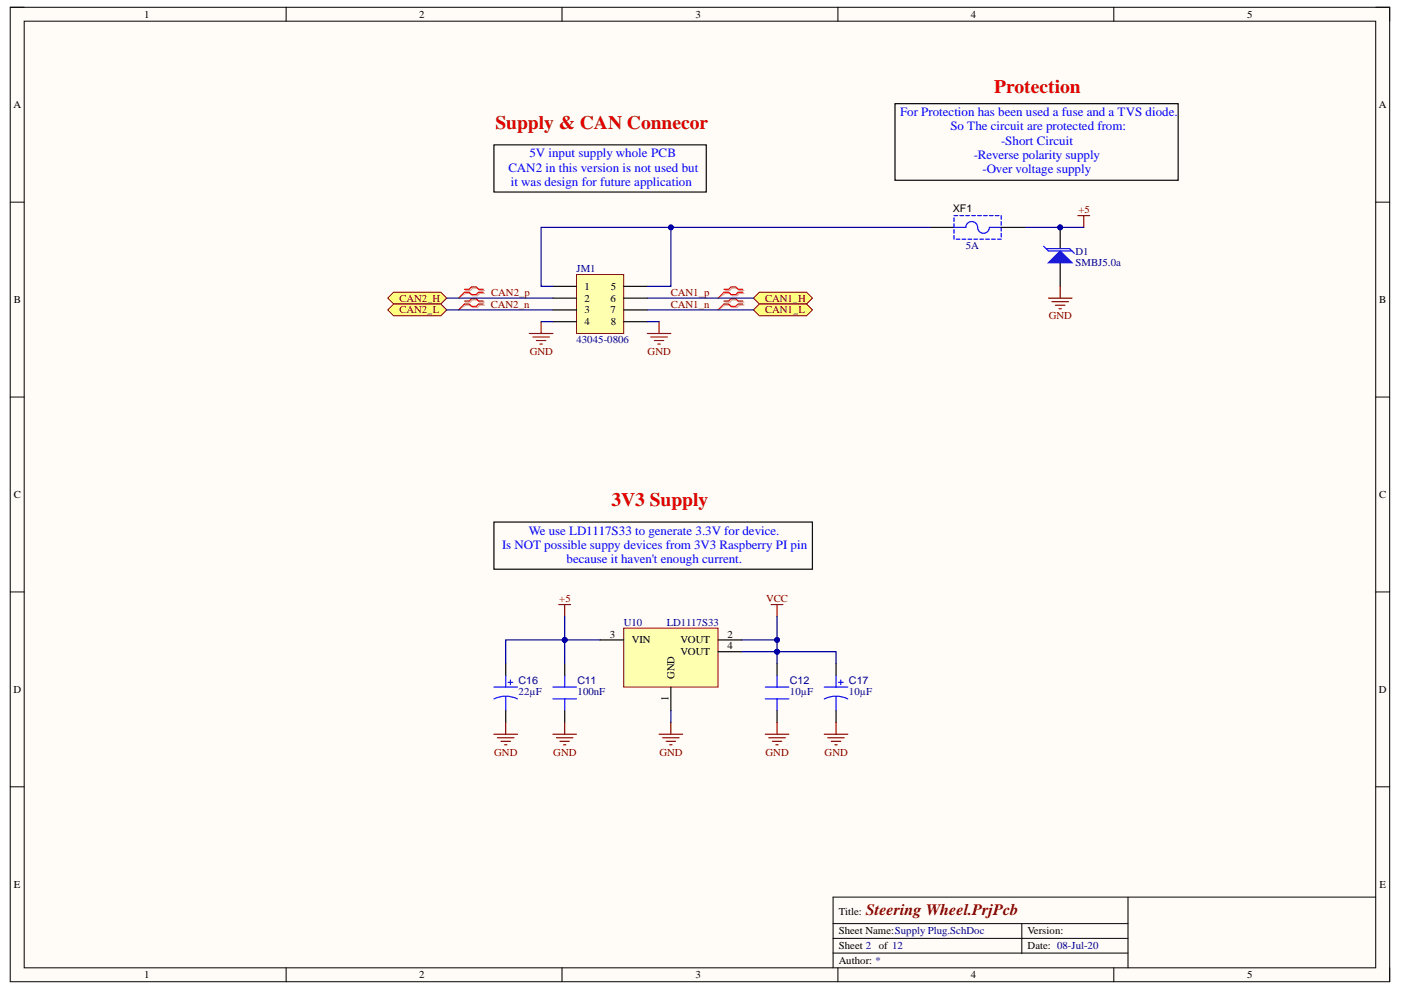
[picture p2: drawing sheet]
<svg xmlns="http://www.w3.org/2000/svg" width="297mm" height="210mm" viewBox="0 0 297 210" stroke-linecap="round" stroke-linejoin="round" font-family="sans-serif">
<defs><g id="words">
<g font-size="4.1" fill="#f00">
<text x="210.8" y="19.8">Protection</text>
<text x="129.6" y="107.3">3V3 Supply</text>
</g>
<text font-size="4.1" fill="#c00" x="105" y="27.3">Supply &amp; CAN Connecor</text>
<text font-size="3.4" fill="#800000" x="183.6" y="194">Steering Wheel.PrjPcb</text>
<g font-size="2.7" fill="#00f">
<text x="190.8" y="24.6">For Protection has been used a fuse and a TVS diode.</text>
<text x="201.5" y="27.6">So The circuit are protected from:</text>
<text x="112.3" y="33.4">5V input supply whole PCB</text>
<text x="206.4" y="33.6">-Reverse polarity supply</text>
<text x="212.3" y="30.6">-Short Circuit</text>
<text x="107.8" y="36.4">CAN2 in this version is not used but</text>
<text x="108.3" y="39.4">it was design for future application</text>
<text x="208.3" y="36.6">-Over voltage supply</text>
<text x="112.1" y="113.4">We use LD1117S33 to generate 3.3V for device.</text>
<text x="106.4" y="116.4">Is NOT possible suppy devices from 3V3 Raspberry PI pin</text>
<text x="120.1" y="119.4">because it haven't enough current.</text>
</g>
<g font-size="2.3">
<text x="143" y="143.9" transform="rotate(-90 143 143.9)">GND</text>
<text x="141.8" y="148.5" transform="rotate(-90 141.8 148.5)">1</text>
</g>
<g font-size="2.2">
<text x="30.5" y="3.8">1</text>
<text x="88.9" y="3.8">2</text>
<text x="147.4" y="3.8">3</text>
<text x="205.8" y="3.8">4</text>
<text x="264.4" y="3.8">5</text>
<text x="2.8" y="23">A</text>
<text x="292.4" y="23">A</text>
<text x="202" y="45">XF1</text>
<text x="3" y="64.3">B</text>
<text x="123.9" y="61.5">1</text>
<text x="123.9" y="63.9">2</text>
<text x="129.4" y="63.9">6</text>
<text x="129.5" y="61.5">5</text>
<text x="292.4" y="64.3">B</text>
<text x="123.9" y="66.4">3</text>
<text x="123.9" y="69">4</text>
<text x="129.4" y="66.4">7</text>
<text x="129.5" y="69">8</text>
<text x="2.9" y="105.6">C</text>
<text x="292.4" y="105.6">C</text>
<text x="129.3" y="135.2">3</text>
<text x="134" y="136.4">VIN</text>
<text x="144.3" y="136.4">VOUT</text>
<text x="154.2" y="135.2">2</text>
<text x="154.2" y="137.7">4</text>
<text x="144.3" y="138.9">VOUT</text>
<text x="2.9" y="146.9">D</text>
<text x="292.4" y="146.9">D</text>
<text x="3" y="188.3">E</text>
<text x="292.5" y="188.3">E</text>
<text x="177.8" y="194">Title:</text>
<text x="177.8" y="198.1">Sheet Name:Supply Plug.SchDoc</text>
<text x="177.8" y="201.3">Sheet 2</text>
<text x="186.3" y="201.3">of 12</text>
<text x="217.9" y="201.3">Date: 08-Jul-20</text>
<text x="217.9" y="198.1">Version:</text>
<text x="30.5" y="207.4">1</text>
<text x="88.9" y="207.4">2</text>
<text x="147.4" y="207.4">3</text>
<text x="177.8" y="204.4">Author: *</text>
<text x="205.8" y="207.4">4</text>
<text x="264.4" y="207.4">5</text>
</g>
<g font-size="2.2" fill="#800000">
<text x="228.6" y="45.2">+5</text>
<text x="84.7" y="63.9">CAN2_H</text>
<text x="104.1" y="65.2">CAN2_n</text>
<text x="104.1" y="62.7">CAN2_p</text>
<text x="142.2" y="62.7">CAN1_p</text>
<text x="142.2" y="65.2">CAN1_n</text>
<text x="162.2" y="63.9">CAN1_H</text>
<text x="84.7" y="66.4">CAN2_L</text>
<text x="162.2" y="66.4">CAN1_L</text>
<text x="222.3" y="67.7">GND</text>
<text x="112.3" y="75.2">GND</text>
<text x="137.3" y="75.2">GND</text>
<text x="118.6" y="127.7">+5</text>
<text x="162.4" y="127.7">VCC</text>
<text x="104.8" y="160.2">GND</text>
<text x="117.3" y="160.2">GND</text>
<text x="139.8" y="160.2">GND</text>
<text x="162.3" y="160.2">GND</text>
<text x="174.8" y="160.2">GND</text>
</g>
<g font-size="2.2" fill="#000080">
<text x="204.7" y="52.7">5A</text>
<text x="228" y="54">D1</text>
<text x="122.2" y="57.7">JM1</text>
<text x="228" y="56.5">SMBJ5.0a</text>
<text x="122.2" y="72.7">43045-0806</text>
<text x="132.2" y="132.7">U10</text>
<text x="141.4" y="132.7">LD1117S33</text>
<text x="109.9" y="147.4">22µF</text>
<text x="109.9" y="144.9">C16</text>
<text x="122.5" y="147.4">100nF</text>
<text x="122.5" y="144.9">C11</text>
<text x="167.5" y="147.4">10µF</text>
<text x="167.5" y="144.9">C12</text>
<text x="180" y="147.4">10µF</text>
<text x="180" y="144.9">C17</text>
</g>
</g></defs>
<path d="M2.2 1.5h292.4v206.6h-292.4z" fill-rule="evenodd" fill="#fffcf8"/>
<path d="M2.2 1.5h292.4v206.6h-292.4z" fill="none" stroke="#000" stroke-width=".21"/>
<path d="M5.1 4.5h286.6v200.7h-286.6z" fill-rule="evenodd" fill="#fffcf8"/>
<g fill="none" stroke="#000" stroke-width=".21">
<path d="M2.2 1.5h2.9M5.1 4.5h286.6v200.7h-286.6zM60.7 1.5v3M119.2 1.5v3M177.7 1.5v3M236.1 1.5v3M291.7 1.5h2.9v3M2.2 42.9h2.9M291.7 42.9h2.9M2.2 84.2h2.9M291.7 84.2h2.9M2.2 125.5h2.9"/>
<path d="M291.7 125.5h2.9M2.2 166.8h2.9M291.7 166.8h2.9M176.6 195.8h62.6M176.6 199h62.6M216.6 195.8v6.4M239.2 190.2v15M291.7 190.2h-115.1v15M60.7 205.2v2.9M119.2 205.2v2.9M176.6 202.1h62.6M177.7 205.2v2.9"/>
<path d="M236.1 205.2v2.9M294.6 205.2v2.9"/>
</g>
<path d="M161 62h10l1.3 1.2-1.3 1.3h-10l-1.3-1.3z" fill-rule="evenodd" fill="#ffff80"/>
<path d="M161 62h10l1.3 1.2-1.3 1.3h-10l-1.3-1.3z" fill="none" stroke="#800000" stroke-width=".21"/>
<path d="M161 64.5h10l1.3 1.2-1.3 1.3h-10l-1.3-1.3z" fill-rule="evenodd" fill="#ffff80"/>
<path d="M161 64.5h10l1.3 1.2-1.3 1.3h-10l-1.3-1.3z" fill="none" stroke="#800000" stroke-width=".21"/>
<path d="M83.5 62h10l1.2 1.2-1.2 1.3h-10l-1.3-1.3z" fill-rule="evenodd" fill="#ffff80"/>
<path d="M83.5 62h10l1.2 1.2-1.2 1.3h-10l-1.3-1.3z" fill="none" stroke="#800000" stroke-width=".21"/>
<path d="M83.5 64.5h10l1.2 1.2-1.2 1.3h-10l-1.3-1.3z" fill-rule="evenodd" fill="#ffff80"/>
<path d="M83.5 64.5h10l1.2 1.2-1.2 1.3h-10l-1.3-1.3z" fill="none" stroke="#800000" stroke-width=".21"/>
<path d="M122.2 58.2h10v12.5h-10z" fill-rule="evenodd" fill="#ffffb0"/>
<path d="M122.2 58.2h10v12.5h-10z" fill="none" stroke="#800000" stroke-width=".21"/>
<path d="M117.2 60.7h5M117.2 63.2h5M117.2 65.7h5M117.2 68.2h5M132.2 60.7h5M132.2 63.2h5M132.2 65.7h5M132.2 68.2h5" fill="none" stroke="#000" stroke-width=".25"/>
<path d="M112.2 70.7h5M113 71.5h3.5M113.7 72.2h2M114.5 73h.5M114.7 68.2v2.5M137.2 70.7h5M138 71.5h3.5M138.7 72.2h2M139.5 73h.5M139.7 68.2v2.5" fill="none" stroke="#800000" stroke-width=".25"/>
<path d="M98.7 61.6h1l.5-.5h1l.5 .5h1M98.7 62.2h1l.5 .5h1l.5-.5h1M98.7 64.1h1l.5-.5h1l.5 .5h1M98.7 64.7h1l.5 .5h1l.5-.5h1M153.7 61.6h1l.5-.5h1l.5 .5h1M153.7 62.2h1l.5 .5h1l.5-.5h1M153.7 64.1h1l.5-.5h1l.5 .5h1M153.7 64.7h1l.5 .5h1l.5-.5h1" fill="none" stroke="#d0a19e" stroke-width=".25"/>
<path d="M98.7 62.2l-1.5 1M98.7 64.7l-1.5 1M153.7 62.2l-1.5 1M153.7 64.7l-1.5 1" fill="none" stroke="#d0a19e" stroke-width=".21"/>
<path d="M98.5 61.3h1l.5-.5h1l.5 .5h1M98.5 62h1l.5 .5h1l.5-.5h1M98.5 63.8h1l.5-.5h1l.5 .5h1M98.5 64.5h1l.5 .5h1l.5-.5h1M153.5 61.3h1l.5-.5h1l.5 .5h1M153.5 62h1l.5 .5h1l.5-.5h1M153.5 63.8h1l.5-.5h1l.5 .5h1M153.5 64.5h1l.5 .5h1l.5-.5h1" fill="none" stroke="#f00" stroke-width=".25"/>
<path d="M98.5 62l-1.3 1.2M98.5 64.5l-1.3 1.2M153.5 62l-1.3 1.2M153.5 64.5l-1.3 1.2" fill="none" stroke="#f00" stroke-width=".21"/>
<path d="M132.2 133.2h20v12.5h-20z" fill-rule="evenodd" fill="#ffffb0"/>
<path d="M132.2 133.2h20v12.5h-20z" fill="none" stroke="#800000" stroke-width=".21"/>
<g fill="none" stroke="#000" stroke-width=".25">
<path d="M197.3 48.2h5M212.3 48.2h5M127.2 135.7h5M152.2 135.7h5M152.2 138.2h5M107.2 140.7v2.5M107.2 150.7v2.5M119.7 140.7v2.5M119.7 150.7v2.5M142.2 145.7v5M164.7 140.7v2.5M164.7 150.7v2.5"/>
<path d="M177.3 140.7v2.5M177.3 150.7v2.5"/>
</g>
<g fill="none" stroke="#800000" stroke-width=".25">
<path d="M228.5 45.7h2.5M229.8 45.7v2.5M118.5 128.2h2.5M119.7 128.2v2.5M163.5 128.2h2.5M164.7 128.2v2.5M104.7 155.7h5M105.5 156.4h3.5M106.2 157.2h2M107 157.9h.5M107.2 153.2v2.5M117.2 155.7h5"/>
<path d="M118 156.4h3.5M118.7 157.2h2M119.5 157.9h.5M119.7 153.2v2.5M139.7 155.7h5M140.5 156.4h3.5M141.2 157.2h2M142 157.9h.5M142.2 153.2v2.5M162.2 155.7h5.1M163 156.4h3.5M163.7 157.2h2"/>
<path d="M164.5 157.9h.5M164.7 153.2v2.5M174.8 155.7h5M175.5 156.4h3.5M176.3 157.2h2M177 157.9h.5M177.3 153.2v2.5"/>
</g>
<g fill="none" stroke="#00f" stroke-width=".25">
<path d="M202.3 47.4v.8h2.5a1.31 1.31 0 0 1 1.5-1.2 1.31 1.31 0 0 1 1 1.6 1.25 1.25 0 0 0 1.4 .8 1.25 1.25 0 0 0 1.1-1.2h2.5v.8M202.3 45.7h.8M202.3 46.2v.8M202.3 48.7v.8M202.3 49.9v.8M202.7 50.7h.8M203.5 45.7h.8M204 50.7h.8M204.8 45.7h.8M205.2 50.7h.8M206 45.7h.8M206.5 50.7h.8"/>
<path d="M207.3 45.7h.8M207.7 50.7h.8M208.5 45.7h.8M209 50.7h.8M209.8 45.7h.8M210.2 50.7h.8M211 45.7h.8M211.5 50.7h.8M212.3 45.7v.8M212.3 47v.8M212.3 49.5v.7M104.7 145.7h5"/>
<path d="M107.2 143.2v2.5M107.2 147.7v3M107.7 144.7h1M108.2 144.2v1M109.7 148.2a5.6 5.6 0 0 0-5 0M117.2 145.7h5M117.2 148.2h5M119.7 143.2v2.5M119.7 148.2v2.5M162.2 145.7h5.1M162.2 148.2h5.1M164.7 143.2v2.5"/>
<path d="M164.7 148.2v2.5M174.8 145.7h5M177.3 143.2v2.5M177.3 147.7v3M177.8 144.7h1M178.3 144.2v1M179.7 148.2a5.6 5.6 0 0 0-4.9 0"/>
</g>
<circle cx="224.8" cy="48.2" r=".5" fill="#000080"/>
<circle cx="224.8" cy="48.2" r=".5" fill="none" stroke="#000080" stroke-width=".21"/>
<path d="M224.8 48.2v4.5M224.8 55.7v5" fill="none" stroke="#000" stroke-width=".25"/>
<circle cx="224.8" cy="48.2" r=".5" fill="#000080"/>
<circle cx="224.8" cy="48.2" r=".5" fill="none" stroke="#000080" stroke-width=".21"/>
<path d="M222.3 55.7l2.5-2.5 2.5 2.5z" fill="#00f"/>
<path d="M221.3 52.2l1 1h5M221.8 52.7h5l1 1M222.3 55.7l2.5-2.5 2.5 2.5z" fill="none" stroke="#00f" stroke-width=".25"/>
<path d="M222.3 63.2h5M223 64h3.5M223.8 64.7h2M224.5 65.5h.5M224.8 60.7v2.5" fill="none" stroke="#800000" stroke-width=".25"/>
<path d="M104.7 30.7h45v10h-45zM189.8 22h60v16.2h-60z" fill="none" stroke="#000" stroke-width=".25"/>
<path d="M164.7 130.7v5" fill="none" stroke="#000080" stroke-width=".25"/>
<circle cx="164.7" cy="135.7" r=".5" fill="#000080"/>
<circle cx="164.7" cy="135.7" r=".5" fill="none" stroke="#000080" stroke-width=".21"/>
<path d="M94.7 65.7h22.5M94.7 63.2h22.5M119.7 135.7h-12.5v5" fill="none" stroke="#000080" stroke-width=".25"/>
<circle cx="119.7" cy="135.7" r=".5" fill="#000080"/>
<circle cx="119.7" cy="135.7" r=".5" fill="none" stroke="#000080" stroke-width=".21"/>
<path d="M197.3 48.2h-82.6v12.5h2.5M114.7 68.2h2.5" fill="none" stroke="#000080" stroke-width=".25"/>
<circle cx="142.2" cy="48.2" r=".5" fill="#000080"/>
<circle cx="142.2" cy="48.2" r=".5" fill="none" stroke="#000080" stroke-width=".21"/>
<path d="M127.2 135.7h-7.5v5" fill="none" stroke="#000080" stroke-width=".25"/>
<circle cx="119.7" cy="135.7" r=".5" fill="#000080"/>
<circle cx="119.7" cy="135.7" r=".5" fill="none" stroke="#000080" stroke-width=".21"/>
<path d="M142.2 48.2v12.5h-5M137.2 68.2h2.5M137.2 65.7h22.5M137.2 63.2h22.5" fill="none" stroke="#000080" stroke-width=".25"/>
<circle cx="142.2" cy="48.2" r=".5" fill="#000080"/>
<circle cx="142.2" cy="48.2" r=".5" fill="none" stroke="#000080" stroke-width=".21"/>
<path d="M157.2 138.2h7.5v2.5" fill="none" stroke="#000080" stroke-width=".25"/>
<circle cx="164.7" cy="138.2" r=".5" fill="#000080"/>
<circle cx="164.7" cy="138.2" r=".5" fill="none" stroke="#000080" stroke-width=".21"/>
<path d="M157.2 135.7h7.5v2.5" fill="none" stroke="#000080" stroke-width=".25"/>
<circle cx="164.7" cy="138.2" r=".5" fill="#000080"/>
<circle cx="164.7" cy="138.2" r=".5" fill="none" stroke="#000080" stroke-width=".21"/>
<circle cx="164.7" cy="135.7" r=".5" fill="#000080"/>
<circle cx="164.7" cy="135.7" r=".5" fill="none" stroke="#000080" stroke-width=".21"/>
<path d="M164.7 138.2h12.6v2.5" fill="none" stroke="#000080" stroke-width=".25"/>
<circle cx="164.7" cy="138.2" r=".5" fill="#000080"/>
<circle cx="164.7" cy="138.2" r=".5" fill="none" stroke="#000080" stroke-width=".21"/>
<path d="M217.3 48.2h12.5" fill="none" stroke="#000080" stroke-width=".25"/>
<circle cx="224.8" cy="48.2" r=".5" fill="#000080"/>
<circle cx="224.8" cy="48.2" r=".5" fill="none" stroke="#000080" stroke-width=".21"/>
<path d="M119.7 130.7v5" fill="none" stroke="#000080" stroke-width=".25"/>
<circle cx="119.7" cy="135.7" r=".5" fill="#000080"/>
<circle cx="119.7" cy="135.7" r=".5" fill="none" stroke="#000080" stroke-width=".21"/>
<path d="M142.2 150.7v2.5" fill="none" stroke="#000080" stroke-width=".25"/>
<path d="M104.7 110.7h67.6v10h-67.6z" fill="none" stroke="#000" stroke-width=".25"/>
<use href="#words"/>
</svg>
